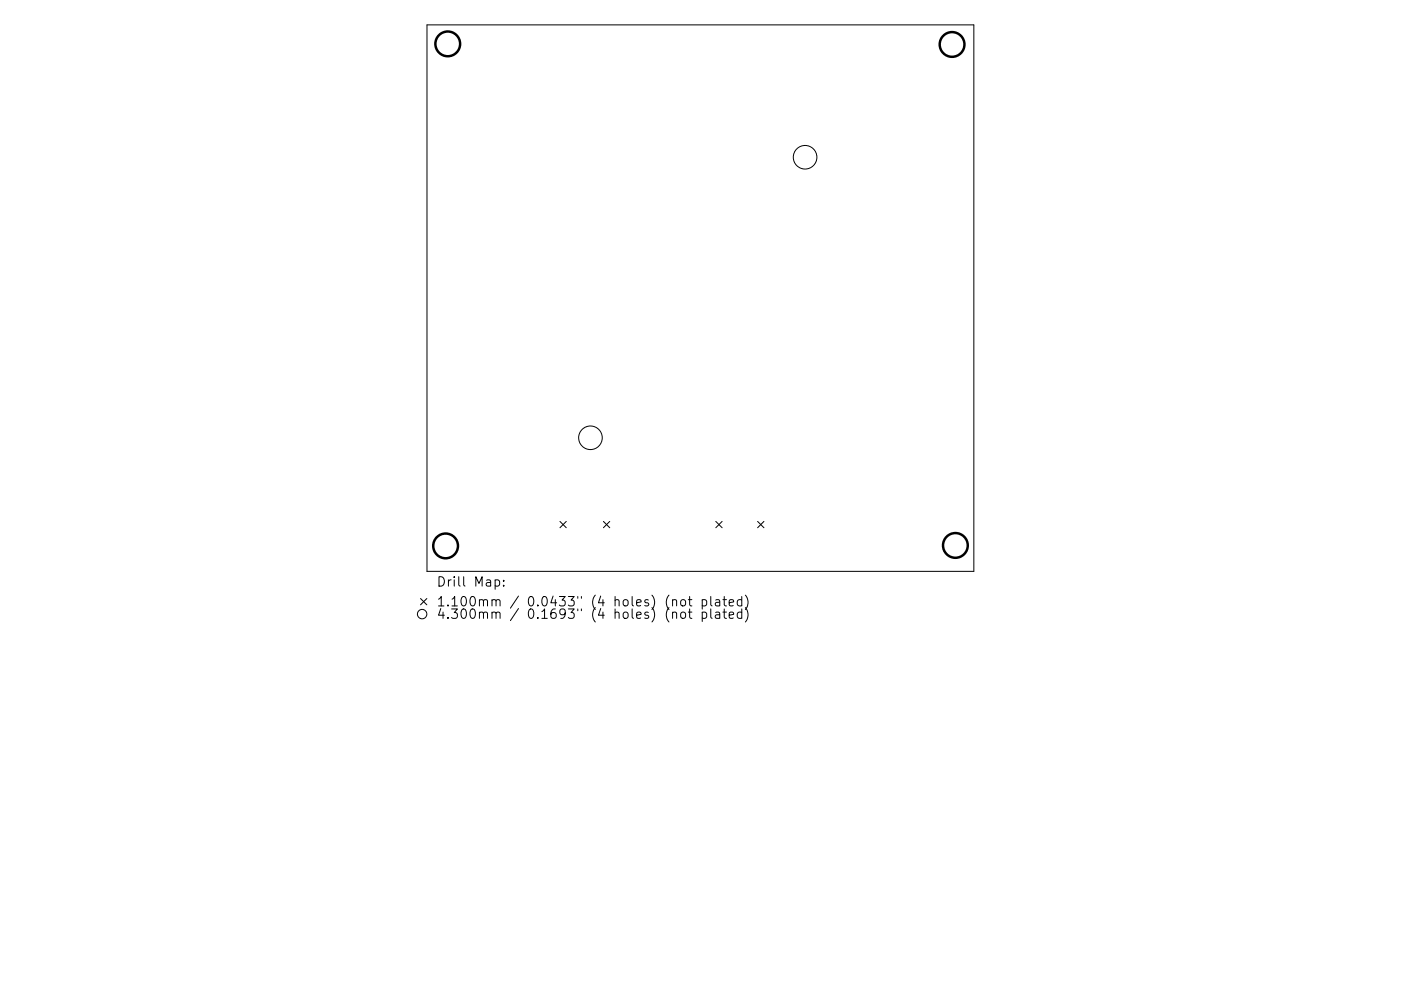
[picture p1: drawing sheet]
<svg xmlns="http://www.w3.org/2000/svg" width="297mm" height="210mm" viewBox="0 0 297 210" stroke-linecap="round" stroke-linejoin="round" font-family="sans-serif">
<defs><g id="words">
<g font-size="2.8">
<text x="92.5" y="124.5">Drill Map:</text>
<text x="92.5" y="128.7">1.100mm / 0.0433&quot; (4 holes) (not plated)</text>
<text x="92.5" y="131.3">4.300mm / 0.1693&quot; (4 holes) (not plated)</text>
</g>
</g></defs>
<g fill="none" stroke="#000" stroke-width=".21">
<path d="M90.5 5.3h116v115.9h-116zM118.7 110.6l1.4 1.4M120.1 110.6l-1.4 1.4M127.9 110.6l1.4 1.4M129.3 110.6l-1.4 1.4M151.8 110.6l1.3 1.4M153.1 110.6l-1.3 1.4M160.6 110.6l1.4 1.4M162 110.6l-1.4 1.4M89.2 127l1.3 1.3M90.5 127l-1.3 1.3M105 123.1l.6-.1 .3 .4v.6l-.2 .3h-.7"/>
<path d="M106.8 124.2v.2M106.8 123.1v.2M142.6 127.4l.3-.2 .5 .1 .1 1.3M142.6 130.1a.5 .5 0 0 1 .9 0v1.1M144.4 127.4l.3-.2a.54 .54 0 0 1 .7 .4v.6a.54 .54 0 0 1-.6 .4 .54 .54 0 0 1-.5-.4zM144.4 130.1a.54 .54 0 0 1 .5-.2 .54 .54 0 0 1 .5 .3v.6a.54 .54 0 0 1-.6 .4 .54 .54 0 0 1-.5-.4zM145.9 127.2h.8M145.9 129.9h.8M146.2 126.6v1.7l.1 .2 .4 .1M146.2 129.2v1.7l.1 .2 .4 .1M148.9 127.3l.6-.1 .3 .4v.6l-.2 .3h-.7M148.9 130l.6-.1 .3 .3v.6l-.2 .3h-.7"/>
<path d="M148.9 127.2v2M148.9 129.9v2M150.7 126.6v1.7l.3 .3M150.7 129.2v1.7l.3 .3M151.7 127.3h.8l.1 1.3M151.7 130h.8l.1 1.2M152.6 127.7l-.7 .1a.39 .39 0 0 0-.3 .4 .39 .39 0 0 0 .3 .4l.7-.1M152.6 130.3l-.7 .1a.39 .39 0 0 0-.3 .4 .39 .39 0 0 0 .3 .4l.7-.1M153.3 127.2h.7M153.3 129.9h.7M153.6 126.6v1.7v.2l.4 .1M153.6 129.2v1.7v.2l.4 .1"/>
<path d="M154.6 127.9l1-.2-.1-.4-.6-.1-.3 .3 .1 1h.8M154.6 130.5l1-.2-.1-.3-.6-.1-.3 .2 .1 1h.8M157.3 127.3l-.6-.1-.4 .4v.6l.2 .3h.8M157.3 130l-.6-.1-.4 .3v.6l.2 .3h.8M157.3 126.6v2M157.3 129.2v2M158 126.3a2.29 2.29 0 0 1 0 3M158 128.9a2.29 2.29 0 0 1 0 3.1"/>
<circle cx="170.7" cy="33.4" r="2.5"/>
<circle cx="125.2" cy="92.9" r="2.5"/>
<circle cx="89.5" cy="130.3" r="1"/>
</g>
<g fill="none" stroke="#000" stroke-width=".52">
<circle cx="94.9" cy="9.3" r="2.62"/>
<circle cx="201.9" cy="9.4" r="2.62"/>
<circle cx="94.5" cy="115.8" r="2.62"/>
<circle cx="202.6" cy="115.7" r="2.62"/>
</g>
<use href="#words"/>
</svg>
